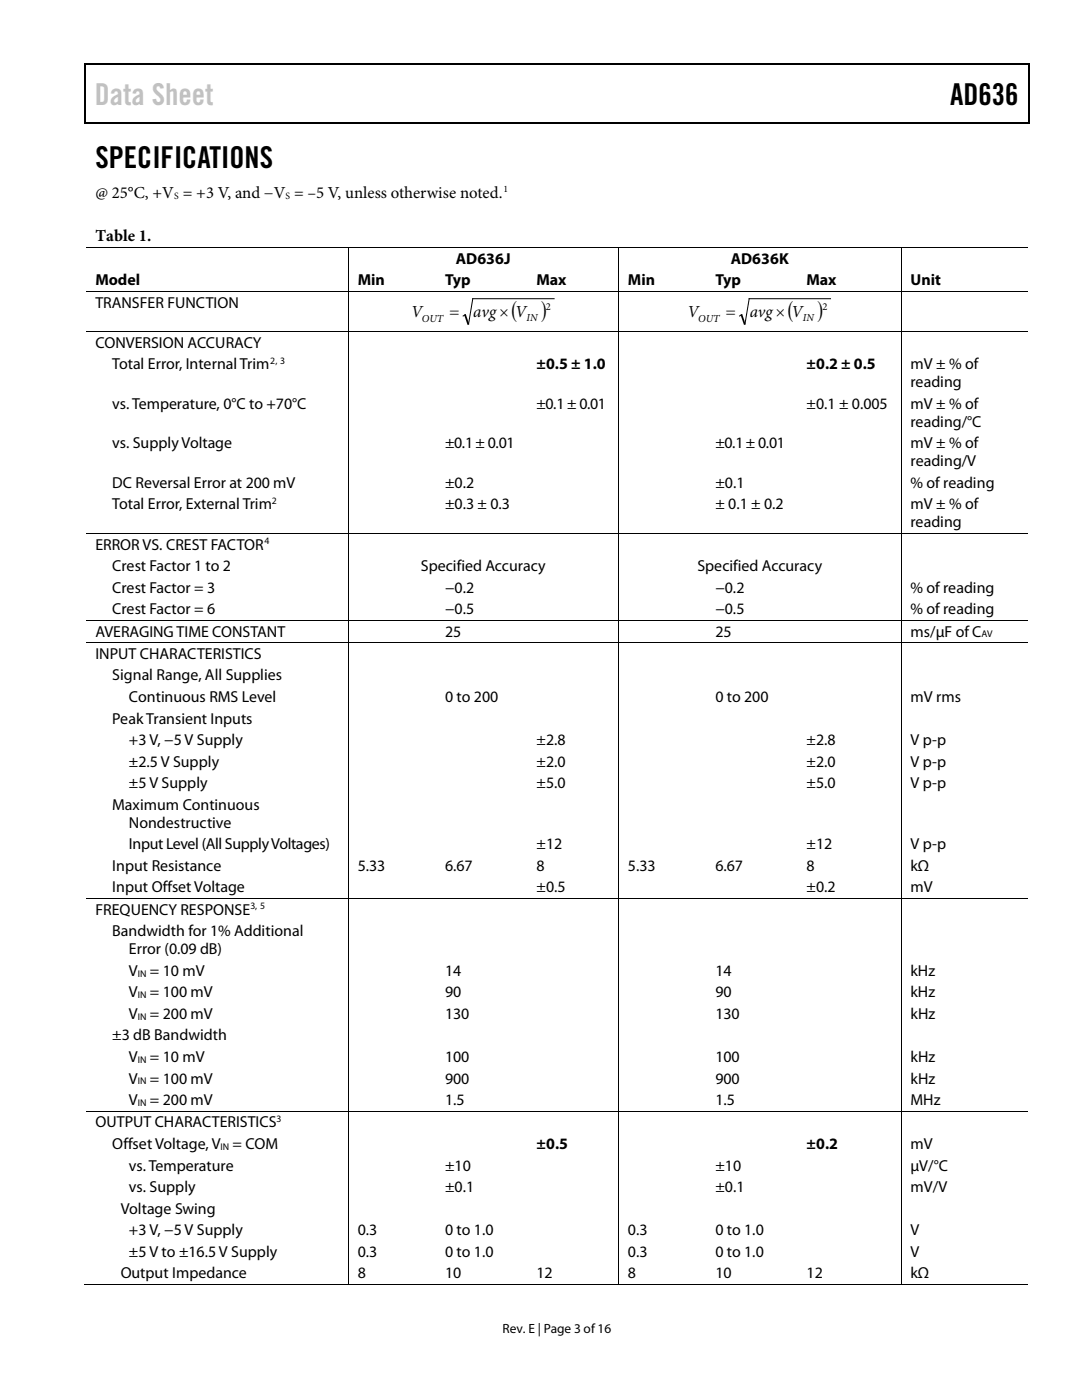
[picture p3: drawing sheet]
<svg xmlns="http://www.w3.org/2000/svg" width="216mm" height="279mm" viewBox="0 0 216 279" stroke-linecap="round" stroke-linejoin="round" font-family="sans-serif">
<defs><g id="words">
<text font-size="6" fill="#c1c1c1" x="18.9" y="20.9">Data Sheet</text>
<g font-size="6">
<text x="189.6" y="20.9">AD636</text>
<text x="19" y="33.6">SPECIFICATIONS</text>
</g>
<g font-size="4.7">
<text x="102" y="63.2">(</text>
<text x="108" y="63.2">)</text>
<text x="157.2" y="63.2">(</text>
<text x="163.2" y="63.2">)</text>
</g>
<g font-size="3.4">
<text x="82" y="63.3">V</text>
<text x="89.7" y="63.3">=</text>
<text x="94.4" y="63.3">avg× V</text>
<text x="137.2" y="63.3">V</text>
<text x="144.9" y="63.3">=</text>
<text x="149.6" y="63.3">avg× V</text>
</g>
<g font-size="3.3">
<text x="19" y="39.5">@ 25°C, +V = +3 V, and −V = –5 V, unless otherwise noted.</text>
<text x="19.1" y="48">Table 1.</text>
</g>
<g font-size="3.2">
<text x="91" y="52.6">AD636J</text>
<text x="145.8" y="52.6">AD636K</text>
<text x="19" y="56.9">Model</text>
<text x="71.4" y="56.9">Min</text>
<text x="88.8" y="56.9">Typ</text>
<text x="107.1" y="56.9">Max</text>
<text x="125.3" y="56.9">Min</text>
<text x="142.7" y="56.9">Typ</text>
<text x="161" y="56.9">Max</text>
<text x="181.7" y="56.9">Unit</text>
<text x="19" y="61.4">TRANSFER FUNCTION</text>
<text x="19" y="69.4">CONVERSION ACCURACY</text>
<text x="22.4" y="73.7">Total Error, Internal Trim</text>
<text x="107.1" y="73.7">±0.5 ± 1.0</text>
<text x="160.9" y="73.7">±0.2 ± 0.5</text>
<text x="181.7" y="73.7">mV ± % of</text>
<text x="181.7" y="77.3">reading</text>
<text x="22.4" y="81.5">vs. Temperature, 0°C to +70°C</text>
<text x="107.1" y="81.5">±0.1 ± 0.01</text>
<text x="160.9" y="81.5">±0.1 ± 0.005</text>
<text x="181.7" y="81.5">mV ± % of</text>
<text x="22.4" y="89.5">vs. Supply Voltage</text>
<text x="88.8" y="89.5">±0.1 ± 0.01</text>
<text x="142.7" y="89.5">±0.1 ± 0.01</text>
<text x="181.7" y="85.2">reading/°C</text>
<text x="181.7" y="89.5">mV ± % of</text>
<text x="181.7" y="93">reading/V</text>
<text x="22.4" y="97.3">DC Reversal Error at 200 mV</text>
<text x="22.4" y="101.6">Total Error, External Trim</text>
<text x="88.8" y="97.3">±0.2</text>
<text x="88.8" y="101.6">±0.3 ± 0.3</text>
<text x="142.7" y="101.6">± 0.1 ± 0.2</text>
<text x="142.7" y="97.3">±0.1</text>
<text x="181.7" y="101.6">mV ± % of</text>
<text x="181.7" y="97.3">% of reading</text>
<text x="181.7" y="105.2">reading</text>
<text x="19" y="109.7">ERROR VS. CREST FACTOR</text>
<text x="22.4" y="114">Crest Factor 1 to 2</text>
<text x="22.4" y="118.3">Crest Factor = 3</text>
<text x="84" y="114">Specified Accuracy</text>
<text x="88.8" y="118.3">−0.2</text>
<text x="139.2" y="114">Specified Accuracy</text>
<text x="142.7" y="118.3">−0.2</text>
<text x="181.7" y="118.3">% of reading</text>
<text x="22.4" y="122.6">Crest Factor = 6</text>
<text x="88.8" y="122.6">−0.5</text>
<text x="142.7" y="122.6">−0.5</text>
<text x="181.7" y="122.6">% of reading</text>
<text x="19" y="127">AVERAGING TIME CONSTANT</text>
<text x="19" y="131.5">INPUT CHARACTERISTICS</text>
<text x="88.8" y="127">25</text>
<text x="142.7" y="127">25</text>
<text x="181.7" y="127">ms/μF ofC</text>
<text x="22.4" y="135.8">Signal Range, All Supplies</text>
<text x="25.7" y="140.1">Continuous RMS Level</text>
<text x="88.8" y="140.1">0 to 200</text>
<text x="142.7" y="140.1">0 to 200</text>
<text x="181.7" y="140.1">mV rms</text>
<text x="22.4" y="144.4">Peak Transient Inputs</text>
<text x="25.7" y="148.7">+3 V, −5 V Supply</text>
<text x="107.1" y="148.7">±2.8</text>
<text x="160.9" y="148.7">±2.8</text>
<text x="181.7" y="148.7">V p-p</text>
<text x="25.7" y="153">±2.5 V Supply</text>
<text x="107.1" y="153">±2.0</text>
<text x="160.9" y="153">±2.0</text>
<text x="181.7" y="153">V p-p</text>
<text x="22.4" y="161.6">Maximum Continuous</text>
<text x="25.7" y="157.3">±5 V Supply</text>
<text x="107.1" y="157.3">±5.0</text>
<text x="161" y="157.3">±5.0</text>
<text x="181.7" y="157.3">V p-p</text>
<text x="25.7" y="165.2">Nondestructive</text>
<text x="22.4" y="173.8">Input Resistance</text>
<text x="25.7" y="169.5">Input Level (All Supply Voltages)</text>
<text x="71.4" y="173.8">5.33</text>
<text x="88.8" y="173.8">6.67</text>
<text x="107.1" y="173.8">8</text>
<text x="107.1" y="169.5">±12</text>
<text x="125.3" y="173.8">5.33</text>
<text x="142.7" y="173.8">6.67</text>
<text x="160.9" y="173.8">8</text>
<text x="160.9" y="169.5">±12</text>
<text x="181.7" y="173.8">kΩ</text>
<text x="181.7" y="169.5">V p-p</text>
<text x="22.4" y="178.1">Input Offset Voltage</text>
<text x="107.1" y="178.1">±0.5</text>
<text x="161" y="178.1">±0.2</text>
<text x="181.7" y="178.1">mV</text>
<text x="19" y="182.5">FREQUENCY RESPONSE</text>
<text x="22.4" y="186.9">Bandwidth for 1% Additional</text>
<text x="25.7" y="190.5">Error (0.09 dB)</text>
<text x="25.7" y="194.7">V</text>
<text x="29.9" y="194.7">= 10 mV</text>
<text x="88.8" y="194.7">14</text>
<text x="142.7" y="194.7">14</text>
<text x="181.7" y="194.7">kHz</text>
<text x="25.7" y="199.1">V</text>
<text x="25.7" y="203.3">V</text>
<text x="29.9" y="199.1">= 100 mV</text>
<text x="29.9" y="203.3">= 200 mV</text>
<text x="88.8" y="199.1">90</text>
<text x="88.8" y="203.3">130</text>
<text x="142.7" y="199.1">90</text>
<text x="142.7" y="203.3">130</text>
<text x="181.7" y="199.1">kHz</text>
<text x="181.7" y="203.3">kHz</text>
<text x="22.4" y="207.6">±3 dB Bandwidth</text>
<text x="25.7" y="211.9">V</text>
<text x="29.9" y="211.9">= 10 mV</text>
<text x="88.8" y="211.9">100</text>
<text x="142.7" y="211.9">100</text>
<text x="181.7" y="211.9">kHz</text>
<text x="25.7" y="216.2">V</text>
<text x="25.7" y="220.5">V</text>
<text x="29.9" y="216.2">= 100 mV</text>
<text x="29.9" y="220.5">= 200 mV</text>
<text x="88.8" y="216.2">900</text>
<text x="88.8" y="220.5">1.5</text>
<text x="142.7" y="216.2">900</text>
<text x="142.7" y="220.5">1.5</text>
<text x="181.7" y="220.5">MHz</text>
<text x="181.7" y="216.2">kHz</text>
<text x="19" y="225">OUTPUT CHARACTERISTICS</text>
<text x="22.4" y="229.3">Offset Voltage, V</text>
<text x="25.7" y="233.6">vs. Temperature</text>
<text x="46.4" y="229.3">= COM</text>
<text x="88.8" y="233.6">±10</text>
<text x="107.1" y="229.3">±0.5</text>
<text x="142.8" y="233.6">±10</text>
<text x="161" y="229.3">±0.2</text>
<text x="181.7" y="229.3">mV</text>
<text x="181.7" y="233.6">μV/°C</text>
<text x="25.7" y="237.9">vs. Supply</text>
<text x="88.8" y="237.9">±0.1</text>
<text x="142.8" y="237.9">±0.1</text>
<text x="181.7" y="237.9">mV/V</text>
<text x="24.1" y="242.2">Voltage Swing</text>
<text x="25.7" y="246.5">+3 V, −5 V Supply</text>
<text x="25.7" y="250.8">±5 V to ±16.5 V Supply</text>
<text x="71.4" y="246.5">0.3</text>
<text x="71.4" y="250.8">0.3</text>
<text x="88.8" y="246.5">0 to 1.0</text>
<text x="88.8" y="250.8">0 to 1.0</text>
<text x="125.3" y="246.5">0.3</text>
<text x="125.3" y="250.8">0.3</text>
<text x="142.7" y="246.5">0 to 1.0</text>
<text x="142.7" y="250.8">0 to 1.0</text>
<text x="181.7" y="246.5">V</text>
<text x="181.7" y="250.8">V</text>
<text x="24.1" y="255.1">Output Impedance</text>
<text x="71.4" y="255.1">8</text>
<text x="88.8" y="255.1">10</text>
<text x="107.1" y="255.1">12</text>
<text x="125.3" y="255.1">8</text>
<text x="142.7" y="255.1">10</text>
<text x="160.9" y="255.1">12</text>
<text x="181.7" y="255.1">kΩ</text>
</g>
<text font-size="2.7" x="100.3" y="266">Rev. E | Page 3 of16</text>
<g font-size="2.1">
<text x="84.2" y="64.2">OUT</text>
<text x="105.1" y="64.1">IN</text>
<text x="108.9" y="61.8">2</text>
<text x="139.3" y="64.2">OUT</text>
<text x="160.2" y="64.1">IN</text>
<text x="164.1" y="61.8">2</text>
</g>
<g font-size="1.9">
<text x="34.8" y="39.7">S</text>
<text x="57" y="39.7">S</text>
<text x="100.5" y="38.3">1</text>
<text x="53.9" y="72.6">2, 3</text>
<text x="54.3" y="100.6">2</text>
<text x="52.8" y="108.6">4</text>
<text x="195.9" y="127.2">AV</text>
<text x="50" y="181.5">3, 5</text>
<text x="27.5" y="194.9">IN</text>
<text x="27.5" y="199.2">IN</text>
<text x="27.5" y="203.5">IN</text>
<text x="27.5" y="212.1">IN</text>
<text x="27.5" y="216.4">IN</text>
<text x="27.5" y="220.7">IN</text>
<text x="55.2" y="223.9">3</text>
<text x="44" y="229.4">IN</text>
</g>
</g></defs>
<g fill="#000">
<path d="M16.9 12.7h.2v1h-.2zM16.9 12.7h.2v.3h-.2zM82.5 12.7h.3v.3h-.3zM205.1 12.7h.3v1h-.3zM205.1 12.7h.3v.3h-.3zM16.9 24.4h.2v.2h-.2zM82.3 24.4h.2v.2h-.2zM205.1 24.4h.3v.2h-.3zM69.4 49.2h.2v.2h-.2zM69.4 58.1h.2v.2h-.2zM86.9 58.1h.2v.2h-.2zM105.2 58.1h.1v.2h-.1z"/>
<path d="M123.3 49.2h.2v.2h-.2zM123.3 58.1h.2v.2h-.2zM140.8 58.1h.2v.2h-.2zM159.1 58.1h.2v.2h-.2zM179.7 49.2h.2v.2h-.2zM179.7 58.1h.2v.2h-.2zM69.4 66h.2v.2h-.2zM86.9 66h.2v.2h-.2zM105.2 66h.1v.2h-.1zM123.3 66h.2v.2h-.2zM140.8 66h.2v.2h-.2zM159.1 66h.2v.2h-.2z"/>
<path d="M179.7 66h.2v.2h-.2zM69.4 106.4h.2v.2h-.2zM86.9 106.4h.2v.2h-.2zM105.2 106.4h.1v.2h-.1zM123.3 106.4h.2v.2h-.2zM140.8 106.4h.2v.2h-.2zM159.1 106.4h.2v.2h-.2zM179.7 106.4h.2v.2h-.2zM69.4 123.7h.2v.2h-.2zM69.4 128.2h.2v.2h-.2zM86.9 123.7h.2v.2h-.2zM86.9 128.2h.2v.2h-.2z"/>
<path d="M105.2 123.7h.1v.2h-.1zM105.2 128.2h.1v.2h-.1zM123.3 123.7h.2v.2h-.2zM123.3 128.2h.2v.2h-.2zM140.8 123.7h.2v.2h-.2zM140.8 128.2h.2v.2h-.2zM159.1 123.7h.2v.2h-.2zM159.1 128.2h.2v.2h-.2zM179.7 123.7h.2v.2h-.2zM179.7 128.2h.2v.2h-.2zM69.4 179.2h.2v.2h-.2zM86.9 179.2h.2v.2h-.2z"/>
<path d="M105.2 179.2h.1v.2h-.1zM123.3 179.2h.2v.2h-.2zM140.8 179.2h.2v.2h-.2zM159.1 179.2h.2v.2h-.2zM179.7 179.2h.2v.2h-.2zM69.4 221.7h.2v.1h-.2zM86.9 221.7h.2v.1h-.2zM105.2 221.7h.1v.1h-.1zM123.3 221.7h.2v.1h-.2zM140.8 221.7h.2v.1h-.2zM159.1 221.7h.2v.1h-.2zM179.7 221.7h.2v.1h-.2z"/>
<path d="M69.4 256.3h.2v.2h-.2zM86.7 256.3h.1v.2h-.1zM104.9 256.3h.2v.2h-.2zM123.3 256.3h.2v.2h-.2zM140.6 256.3h.2v.2h-.2zM158.8 256.3h.2v.2h-.2zM179.7 256.3h.2v.2h-.2z"/>
</g>
<path d="M17 13.7v10.7M17.1 12.8h65.4M82.8 12.8h122.3M205.2 13.7v10.7M17.1 24.5h188" fill="none" stroke="#000" stroke-width=".25"/>
<g fill="none" stroke="#000" stroke-width=".2">
<path d="M17.1 49.3h52.3M17.1 58.2h52.3M69.5 49.4v8.7M69.5 58.3v7.7M69.6 49.3h53.7M69.6 58.2h17.3M87.1 58.2h18.1M105.3 58.2h18M110.6 59.6h-16.3l-.8 5M123.4 49.4v8.7M123.4 58.3v7.7M123.5 49.3h56.2"/>
<path d="M123.5 58.2h17.3M141 58.2h18.1M159.3 58.2h20.4M165.7 59.6h-16.2l-.8 5M179.8 49.4v8.7M179.8 58.3v7.7M179.9 49.3h25.2M179.9 58.2h25.2M17.1 66.1h52.3M69.5 66.2v40.2M69.6 66.1h17.3M87.1 66.1h18.1"/>
<path d="M92.8 62.8l-.4 .3M105.3 66.1h18M123.4 66.2v40.2M123.5 66.1h17.3M141 66.1h18.1M148 62.8l-.4 .3M159.3 66.1h20.4M179.8 66.2v40.2M179.9 66.1h25.2M17.1 106.5h52.3M69.5 106.6v17.1M69.6 106.5h17.3"/>
<path d="M87.1 106.5h18.1M105.3 106.5h18M123.4 106.6v17.1M123.5 106.5h17.3M141 106.5h18.1M159.3 106.5h20.4M179.8 106.6v17.1M179.9 106.5h25.2M17.1 123.8h52.3M17.1 128.3h52.3M69.5 123.9v4.3M69.5 128.4v50.8"/>
<path d="M69.6 123.8h17.3M69.6 128.3h17.3M87.1 123.8h18.1M87.1 128.3h18.1M105.3 123.8h18M105.3 128.3h18M123.4 123.9v4.3M123.4 128.4v50.8M123.5 123.8h17.3M123.5 128.3h17.3M141 123.8h18.1M141 128.3h18.1"/>
<path d="M159.3 123.8h20.4M159.3 128.3h20.4M179.8 123.9v4.3M179.8 128.4v50.8M179.9 123.8h25.2M179.9 128.3h25.2M17.1 179.3h52.3M69.5 179.4v42.3M69.6 179.3h17.3M87.1 179.3h18.1M105.3 179.3h18M123.4 179.4v42.3"/>
<path d="M123.5 179.3h17.3M141 179.3h18.1M159.3 179.3h20.4M179.8 179.4v42.3M179.9 179.3h25.2M17.1 221.7h52.3M69.5 221.8v34.5M69.6 221.7h17.3M87.1 221.7h18.1M105.3 221.7h18M123.4 221.8v34.5M123.5 221.7h17.3"/>
<path d="M141 221.7h18.1M159.3 221.7h20.4M179.8 221.8v34.5M179.9 221.7h25.2M16.9 256.4h52.5M69.6 256.4h53.7M123.5 256.4h56.2M179.9 256.4h25.2"/>
</g>
<path d="M92.8 62.9l.6 1.7M148 62.9l.6 1.7" fill="none" stroke="#000" stroke-width=".35"/>
<use href="#words"/>
</svg>
